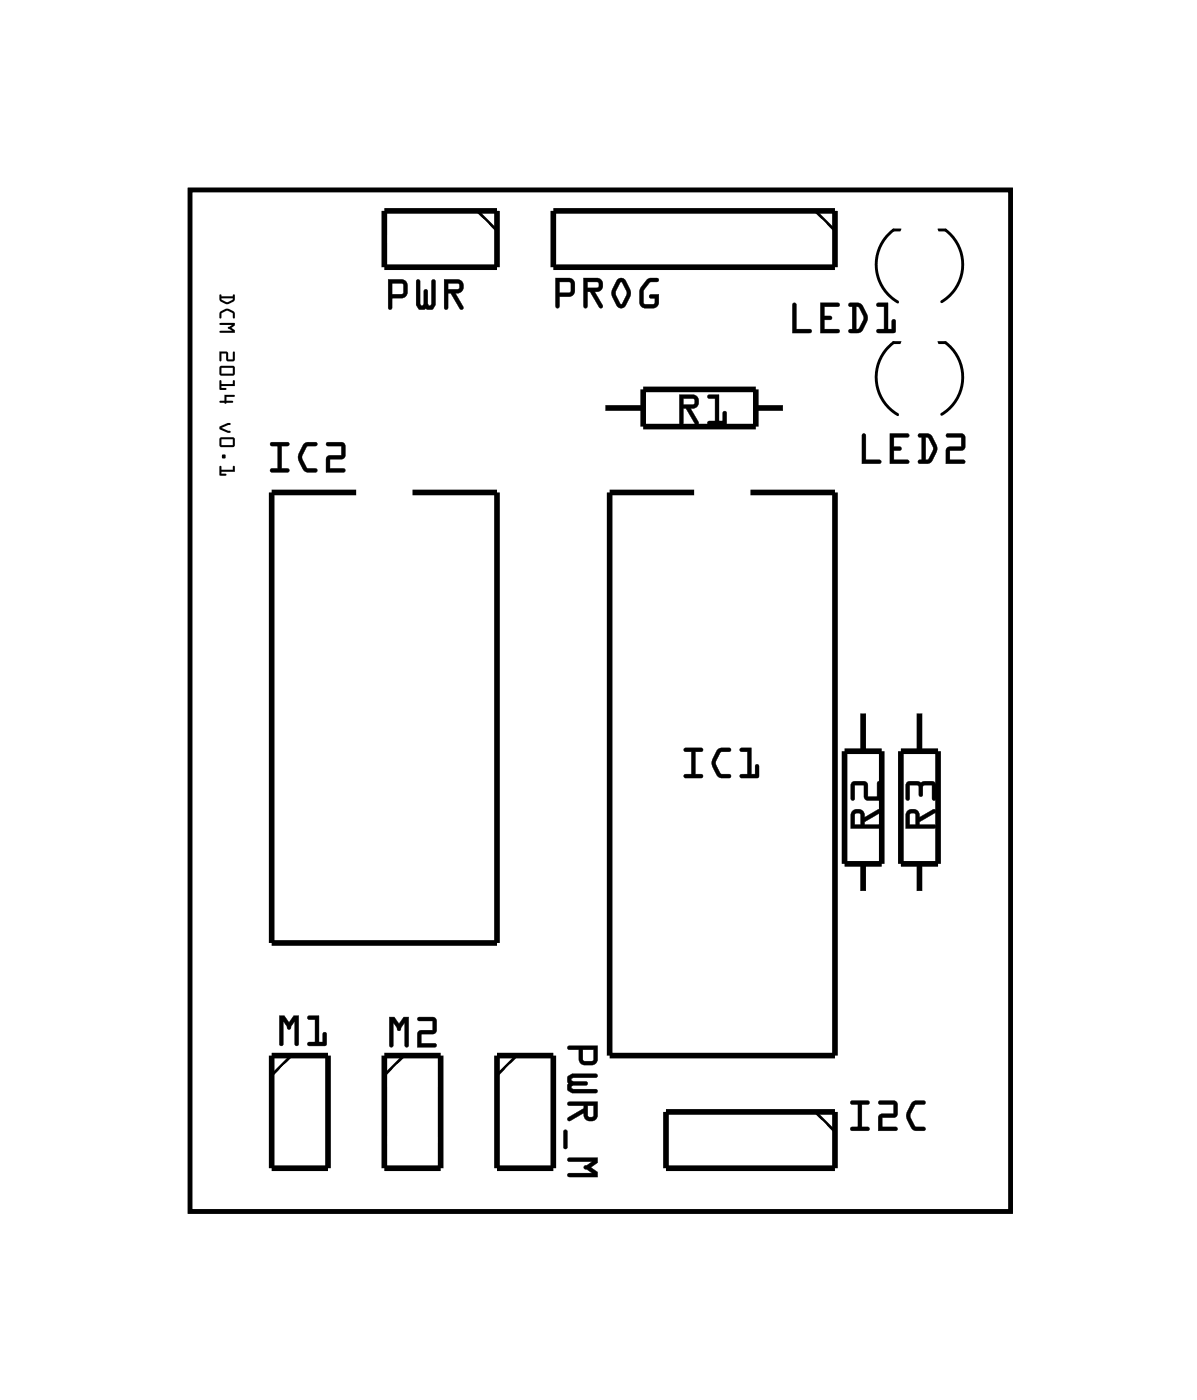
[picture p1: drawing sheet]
<svg xmlns="http://www.w3.org/2000/svg" width="54mm" height="63mm" viewBox="0 0 54 63" stroke-linecap="round" stroke-linejoin="round" font-family="sans-serif">
<path d="M8.6 8.6h37v46h-37z" fill="none" stroke="#000" stroke-width=".2"/>
<path d="M8.6 8.6h37v46h-37z" fill="none" stroke="#000" stroke-width=".05"/>
<g fill="none" stroke="#000" stroke-width=".25">
<path d="M17.3 9.5h5.1v2.6h-5.1zM25 9.5h12.7v2.6h-12.7zM27.2 18.4h1.8M29 17.6h5.1v1.6h-5.1zM34.1 18.4h1.3M16.1 22.2h-3.8v20.3h10.1v-20.3h-3.8M31.3 22.2h-3.8v25.4h10.2v-25.4h-3.9M38.1 33.9h1.7v5.1h-1.7zM38.9 32.1v1.8M38.9 39v1.3M40.6 33.9h1.7v5.1h-1.7zM41.5 32.1v1.8"/>
<path d="M41.5 39v1.3M12.3 47.6h2.5v5.1h-2.5zM17.3 47.6h2.6v5.1h-2.6zM22.4 47.6h2.6v5.1h-2.6zM30 50.2h7.7v2.5h-7.7z"/>
</g>
<path d="M21.5 9.5l.9 .9M36.8 9.5l.9 .9M40.6 10.4a.97 .97 0 0 0-1 .8 1.95 1.95 0 0 0 .9 2.4M40.6 15.5a.97 .97 0 0 0-1 .8 1.95 1.95 0 0 0 .9 2.4M42.3 10.4h.3a1.95 1.95 0 0 1-.1 3.2M42.3 15.5h.3a1.95 1.95 0 0 1-.1 3.2M13.1 47.6l-.8 .9M18.2 47.6l-.9 .9M23.3 47.6l-.9 .9M36.8 50.2l.9 .8" fill="none" stroke="#000" stroke-width=".13"/>
<g fill="#000">
<path d="M9.9 13.3l.1 .1h.5l.1-.1v.3a.41 .41 0 0 1-.6 0zM10 13.5l.2 .1 .3-.1zM9.9 14.1l.4-.2 .3 .2v.2h-.1v-.2l-.3-.1-.2 .1-.1 .3zM9.9 14.6h.7v.1l-.2 .1 .2 .1v.1h-.7v-.1h.6l-.2-.1 .2-.1h-.6zM9.9 15.9h.4v.3h.2l.1-.3v.3l-.3 .1-.1-.4h-.2l-.1 .4zM9.9 16.5h.6l.1 .4h-.6zM10 16.6v.3h.5v-.3zM9.9 17.2h.1v.1h.5l.1-.2v.3h-.6v.1l.2 .1h-.3zM10.1 17.8h.5v.1h-.4v.2h.3v.1h-.6v-.1h.2zM9.9 19.2l.5-.1v.1l-.4 .1 .4 .2-.5-.1zM9.9 19.8l.6-.1 .1 .4-.6 .1zM10 19.8v.3h.5v-.3zM10 20.5h.2v.2h-.2zM9.9 21h.1v.2h.5l.1-.2v.3h-.6v.1h.2l-.3 .1z"/>
<path d="M9.9 13.3l.1 .1h.5l.1-.1v.2l-.4 .2-.3-.1zM9.9 13.3v.3l.3 .1h.1l.3-.2v-.2l-.1 .1h-.5zM10 13.5l.2 .1 .3-.1zM10 13.5h.5l-.3 .1zM9.9 14.1l.4-.2 .3 .2v.2h-.1v-.2l-.3-.1-.2 .1-.1 .3zM9.9 14.1v.3l.1-.3 .2-.1 .3 .1v.2h.1v-.2l-.3-.2zM9.9 14.6h.7v.1l-.2 .1 .2 .1v.1h-.7v-.1h.6l-.2-.1 .2-.1h-.6zM9.9 14.6v.1h.6l-.2 .1 .2 .1h-.6v.1h.7v-.1l-.2-.1 .2-.1v-.1zM9.9 15.9h.4v.3h.2l.1-.3v.3l-.3 .1-.1-.4h-.2l-.1 .4zM9.9 15.9v.4l.1-.4h.2l.1 .4 .3-.1v-.3l-.1 .3h-.2v-.3zM9.9 16.5h.6l.1 .4h-.7zM9.9 16.5l.1 .4h.6l-.1-.4zM10 16.6v.3h.5v-.3zM10 16.6h.5v.3h-.5zM9.9 17.2h.1v.1h.5l.1-.2v.3h-.6v.1l.2 .1h-.3zM9.9 17.2v.4h.3l-.2-.1v-.1h.6v-.3l-.1 .2h-.5zM10.1 17.8h.5v.1h-.4v.2h.3v.1h-.6v-.1h.2zM10.1 17.8v.3h-.2v.1h.6v-.1h-.3v-.2h.4v-.1zM9.9 19.2l.5-.1v.1l-.4 .1 .4 .2-.5-.1zM9.9 19.2v.2l.5 .1-.4-.2 .4-.1v-.1zM9.9 19.7h.6l.1 .4-.7 .1zM9.9 19.8l.1 .4 .6-.1-.1-.4zM10 19.8v.3h.5v-.3zM10 19.8h.5v.3h-.5zM10 20.5h.2v.2h-.2zM10 20.5v.2h.2v-.2zM9.9 21h.1v.2h.5l.1-.2v.3h-.6v.1h.2l-.3 .1zM9.9 21v.5l.3-.1h-.2v-.1h.6v-.3l-.1 .2h-.5z"/>
<path d="M17.5 12.6h.7l.2 .3-.1 .5h-.6v.5a.1 .1 0 0 1-.1 .1 .1 .1 0 0 1-.1-.1zM17.5 12.6v1.3l.1 .1 .1-.1v-.5h.6l.1-.5-.2-.3zM17.7 12.8v.5l.5-.1v-.4zM17.7 12.8h.5v.5h-.5zM18.8 12.6l.2 .1v1.1l.1-.1v-.6a.1 .1 0 0 1 .1-.1 .1 .1 0 0 1 .1 .1v.6l.1 .1 .1-1.1a.1 .1 0 0 1 0-.1 .1 .1 0 0 1 .1 .1v1.1l-.1 .2-.3-.1-.3 .1-.1-.2zM18.8 12.6v1.2l.1 .1h.3h.3l.1-.1v-1.1l-.1-.1v.1v1l-.2 .1v-.1v-.6h-.1l-.1 .6-.1 .1-.1-1.1zM20 12.6h.6a.32 .32 0 0 1 .3 .4 .32 .32 0 0 1-.4 .2l.4 .6a.1 .1 0 0 1 0 .2 .11 .11 0 0 1-.2-.1l-.4-.7h-.1v.7a.1 .1 0 0 1-.1 .1 .1 .1 0 0 1-.1-.1zM20 12.6l.1 1.4 .1-.1v-.7h.1l.4 .7h.2l-.4-.7a.31 .31 0 0 0 .4-.2 .31 .31 0 0 0-.3-.4zM20.2 12.8v.2h.5v-.2zM20.2 12.8h.5v.2l-.5 .1z"/>
<path d="M17.5 12.6h.7l.2 .3-.1 .5h-.6v.5l-.1 .1-.1-.1zM17.7 12.8v.5l.5-.1v-.4zM18.8 12.6l.1 .1 .1 1.1 .1-.1v-.6l.1-.1 .1 .1v.6v.1l.2-.1v-1v-.1l.1 .1v1.1l-.1 .2h-.6l-.1-.2zM20 12.6h.6a.31 .31 0 0 1 .3 .4 .31 .31 0 0 1-.4 .2l.4 .7-.1 .1-.5-.8h-.1v.7l-.1 .1zM20.2 12.8v.2h.5v-.2z"/>
<path d="M25 12.5l.8 .1 .1 .2-.1 .5-.6 .1v.4a.1 .1 0 0 1-.1 .1 .1 .1 0 0 1-.1-.1zM25.1 12.5v1.3v.1l.1-.1v-.4l.6-.1 .1-.5-.1-.2zM25.2 12.7v.5h.5v-.5zM25.2 12.7h.5v.5h-.5zM26.3 12.5h.6a.32 .32 0 0 1 .3 .4 .32 .32 0 0 1-.4 .3l.4 .6a.1 .1 0 0 1-.1 .1 .1 .1 0 0 1-.1 0l-.4-.7h-.1v.6a.1 .1 0 0 1-.1 .1 .1 .1 0 0 1-.1-.1zM26.3 12.5l.1 1.4 .1-.1v-.6h.1l.4 .7 .2-.1-.4-.6a.31 .31 0 0 0 .4-.3 .31 .31 0 0 0-.3-.4zM26.5 12.7v.3l.5-.1-.1-.2zM26.5 12.7h.5v.2l-.5 .1zM27.8 12.6l.2-.1 .2 .1 .2 .5-.2 .7a.24 .24 0 0 1-.4 0l-.2-.6zM27.8 12.6l-.2 .6 .2 .6a.24 .24 0 0 0 .4 0l.2-.6-.2-.5a.23 .23 0 0 0-.4-.1zM28 12.7l-.2 .4 .2 .6 .3-.5zM28 12.7l.3 .5-.3 .5-.2-.4zM29.1 12.6l.5-.1a.1 .1 0 0 1 .1 .1 .1 .1 0 0 1-.1 .1h-.3l-.3 .4v.6h.5v-.2h-.1a.1 .1 0 0 1-.1-.1 .1 .1 0 0 1 .1-.1h.3l-.1 .5-.2 .1-.5-.1-.1-.2v-.6zM29.1 12.6h.1a.9 .9 0 0 0-.2 1.3h.5l.2-.3v-.3h-.3l-.1 .1h.2v.3h-.5v-.7l.3-.3h.3l.1-.1-.3-.1z"/>
<path d="M25.1 12.5l.7 .1 .1 .2-.1 .5-.6 .1v.4l-.1 .1v-.1zM25.2 12.7v.5h.5v-.5zM26.3 12.5h.6a.32 .32 0 0 1 .3 .4 .32 .32 0 0 1-.4 .3l.4 .6-.2 .1-.4-.7h-.1v.6l-.1 .1zM26.5 12.7v.3l.5-.1v-.2zM27.8 12.6l.2-.1 .2 .1 .2 .5-.2 .7a.23 .23 0 0 1-.4 0l-.2-.6zM28 12.7l-.2 .6 .2 .4 .3-.5zM29.1 12.6l.3-.1h.3v.1v.1h-.4l-.2 .4-.1 .6h.5v-.2h-.2v-.2h.4v.4l-.2 .2h-.4l-.2-.1-.1-.2a.94 .94 0 0 1 .3-1z"/>
<path d="M30.6 17.8h.6a.32 .32 0 0 1 .3 .4 .32 .32 0 0 1-.4 .2l.4 .6a.1 .1 0 0 1 0 .2 .11 .11 0 0 1-.2-.1l-.4-.7h-.1v.7a.1 .1 0 0 1-.1 .1 .1 .1 0 0 1-.1-.1zM30.6 17.8l.1 1.4 .1-.1v-.7h.1l.4 .7h.2l-.4-.7a.31 .31 0 0 0 .4-.2 .31 .31 0 0 0-.3-.4zM30.8 18v.2h.5v-.2zM30.8 18h.5v.2l-.5 .1zM31.9 17.8h.5v1.2h.2v-.4a.1 .1 0 0 1 .1-.1 .1 .1 0 0 1 .1 .1l-.1 .5-.7 .1a.1 .1 0 0 1-.1-.1 .1 .1 0 0 1 .1-.1h.2v-1h-.3zM31.9 17.8l.1 .2h.3v1h-.3l-.1 .1 .8 .1v-.6h-.1v.4h-.2v-1.2z"/>
<path d="M30.6 17.8h.6a.32 .32 0 0 1 .3 .4 .32 .32 0 0 1-.4 .2l.4 .7-.1 .1-.5-.8h-.1v.7l-.1 .1zM30.8 18v.2h.5v-.2zM31.9 17.8h.5v1.2h.2v-.4l.1-.1v.7l-.8-.1 .1-.1h.2v-1h-.2z"/>
<path d="M35.8 13.7h.1v1.1h.6a.1 .1 0 0 1 .1 .1 .1 .1 0 0 1-.1 .1h-.8zM35.8 13.7l-.1 1.3h.8v-.1h-.6v-1.2zM37 13.7h.8a.1 .1 0 0 1 .1 0 .1 .1 0 0 1-.1 .1h-.6v.5l.2-.1a.1 .1 0 0 1 .1 .1 .1 .1 0 0 1-.1 .1h-.2v.4h.6a.1 .1 0 0 1 .1 .1 .1 .1 0 0 1-.1 .1h-.8zM37 13.7v1.3h.8v-.1h-.6v-.5h.3v-.1h-.3v-.5h.6l.1-.1zM38.3 13.7h.5l.3 .6-.2 .6-.6 .1a.1 .1 0 0 1-.1-.1 .1 .1 0 0 1 .1-.1h.1v-1h-.1zM38.3 13.7v.1h.1v1.1h-.1v.1h.4l.4-.5v-.3l-.3-.5zM38.6 13.8v1h.1l.2-.5-.2-.4zM38.6 13.8l.2 .1 .2 .4-.3 .6h-.1zM39.5 13.7h.6l-.1 1.1h.2v-.3a.1 .1 0 0 1 .1-.1 .1 .1 0 0 1 .1 .1v.5h-.8a.1 .1 0 0 1-.1-.1 .1 .1 0 0 1 .1-.1h.3v-1h-.3zM39.6 13.7v.1h.3v1.1h-.3l-.1 .1h.8v-.6l-.1 .1v.4h-.2v-1.2z"/>
<path d="M35.8 13.7h.1v1.1l.6 .1v.1h-.8zM37 13.7h.9l-.1 .1h-.6v.5h.3v.1h-.3v.4l.6 .1v.1h-.8zM38.3 13.7h.5a.8 .8 0 0 1 .1 1.2l-.2 .1h-.4v-.1l.1-.1v-1h-.1zM38.6 13.8v1h.1l.3-.5-.3-.4zM39.5 13.7h.5v1.1h.2v-.3l.1-.1v.6h-.8l.1-.1 .3-.1v-1h-.3z"/>
<path d="M12.2 20l.8-.1a.1 .1 0 0 1 .1 .1 .1 .1 0 0 1-.1 .1h-.3v1h.3a.1 .1 0 0 1 .1 .1 .1 .1 0 0 1-.1 .1h-.7a.1 .1 0 0 1-.1-.1 .1 .1 0 0 1 .1-.1h.2v-1h-.3zM12.2 20v.1h.3v1h-.3v.1l.8 .1v-.2h-.3v-1h.3v-.1zM13.7 20l.5-.1a.1 .1 0 0 1 .1 .1 .1 .1 0 0 1-.1 .1h-.3l-.3 .5 .3 .5h.3a.1 .1 0 0 1 .1 .1 .1 .1 0 0 1-.1 .1h-.4l-.3-.5-.1-.3zM13.7 20l-.2 .4a.83 .83 0 0 0 .3 .9h.4l.1-.1v-.1h-.5l-.2-.4v-.2l.2-.4h.5v-.1h-.4zM14.7 20l.7-.1 .2 .2-.1 .6h-.6v.4h.6a.1 .1 0 0 1 .1 .1 .1 .1 0 0 1-.1 .1h-.8v-.7l.7-.1v-.4h-.6zM14.7 20l.1 .1h.6v.4l-.6 .1-.1 .7h.8v-.2h-.6v-.4h.6l.1-.6-.2-.1z"/>
<path d="M12.2 20h.8v.1h-.3v1h.3v.2h-.8v-.2h.3v-1h-.3zM13.7 20l.2-.1 .4 .1v.1h-.5l-.2 .5 .2 .5h.5v.2h-.1a.6 .6 0 0 1-.7-.6v-.3zM14.7 20l.7-.1 .2 .2-.1 .6h-.6v.4h.6v.2h-.8l.1-.7 .6-.1v-.4h-.6z"/>
<path d="M30.9 33.8l.7-.1a.1 .1 0 0 1 .1 .1 .1 .1 0 0 1-.1 .1h-.2v1h.2a.1 .1 0 0 1 .1 .1 .1 .1 0 0 1-.1 .1h-.7a.1 .1 0 0 1-.1-.1 .1 .1 0 0 1 .1-.1h.3v-1h-.3zM30.9 33.8v.1h.3v1h-.3l-.1 .1 .8 .1v-.2h-.3v-1h.3l.1-.1zM32.3 33.8l.6-.1a.1 .1 0 0 1 .1 .1 .1 .1 0 0 1-.1 .1h-.4l-.2 .5 .2 .5h.4a.1 .1 0 0 1 .1 .1 .1 .1 0 0 1-.1 .1h-.5l-.3-.5v-.3zM32.4 33.8l-.3 .4a.83 .83 0 0 0 .4 .9h.4l.1-.1-.1-.1h-.4l-.2-.4v-.2l.2-.4h.4l.1-.1-.1-.1h-.4zM33.4 33.8l.5-.1v1.2h.1v-.3a.1 .1 0 0 1 .1-.1 .1 .1 0 0 1 .1 .1v.5h-.8a.1 .1 0 0 1-.1-.1 .1 .1 0 0 1 .1-.1h.3v-1h-.3zM33.4 33.8v.1h.3v1h-.3v.1l.8 .1v-.6h-.1v.4h-.2v-1.2z"/>
<path d="M30.9 33.8h.8l-.1 .1h-.2v1h.2v.2l-.8-.1 .1-.1h.3v-1h-.3zM32.3 33.8l.2-.1 .5 .1-.1 .1h-.4l-.2 .5 .2 .5h.4l.1 .1-.1 .1a.6 .6 0 0 1-.8-.6v-.3zM33.4 33.8l.5-.1v1.2h.1l.1-.4h.1v.6l-.8-.1v-.1h.3v-1h-.3z"/>
<path d="M38.9 19.6h.2l-.1 1.1h.6a.1 .1 0 0 1 .1 .1 .1 .1 0 0 1-.1 .1h-.7zM38.9 19.6v1.3h.8v-.1l-.7-.1v-1.1zM40.1 19.5h.8a.1 .1 0 0 1 .1 .1 .1 .1 0 0 1-.1 .1h-.6v.4h.3a.1 .1 0 0 1 .1 .1 .1 .1 0 0 1-.1 .1h-.3v.4h.6a.1 .1 0 0 1 .1 .1 .1 .1 0 0 1-.1 .1h-.8zM40.1 19.6v1.3h.8v-.1l-.6-.1v-.4h.3v-.1h-.3v-.5h.6l.1-.1zM41.4 19.6h.5l.4 .6-.3 .6-.5 .1a.1 .1 0 0 1-.1-.1 .1 .1 0 0 1 .1-.1h.1v-1h-.2zM41.4 19.6v.1h.2v1l-.2 .1v.1h.5l.3-.5v-.3l-.3-.5zM41.7 19.7v1h.2l.2-.5-.2-.4zM41.7 19.7l.2 .1 .2 .4-.3 .5h-.1zM42.7 19.6l.6-.1 .2 .2v.6h-.7v.4h.6a.1 .1 0 0 1 .1 .1 .1 .1 0 0 1-.1 .1h-.8l.1-.7 .6-.1v-.4h-.6zM42.7 19.6v.1h.7v.5h-.7v.7h.8v-.1l-.7-.1v-.4h.7v-.6l-.2-.1z"/>
<path d="M38.9 19.6h.1v1.1h.7v.2h-.8zM40.1 19.6h.9l-.1 .1h-.6v.4l.3 .1h.1l-.1 .1h-.3v.4h.6v.2h-.8zM41.4 19.6h.5a.8 .8 0 0 1 .1 1.2l-.1 .1h-.5v-.1l.2-.1v-1h-.2zM41.7 19.7v1h.1l.3-.5-.2-.4zM42.7 19.6h.6l.2 .1v.6h-.7v.4h.7v.2h-.8v-.7l.6-.1v-.4h-.6z"/>
<path d="M38.4 36.6a.32 .32 0 0 1 .4-.1 .32 .32 0 0 1 .2 .4l.7-.4v.1l-.7 .5v.1h.6l.1 .1-1.3 .1zM38.6 36.7l-.1 .5h.3v-.5zM38.4 35.3h.6l.1 .1v.5h.5v-.6l.1-.1v.9h-.7v-.7h-.5v.6l-.1 .1z"/>
<path d="M38.4 36.6a.32 .32 0 0 1 .4-.1 .32 .32 0 0 1 .2 .4l.6-.4a.1 .1 0 0 1 .1 0 .1 .1 0 0 1 0 .2l-.7 .4v.1h.6a.1 .1 0 0 1 .1 .1 .1 .1 0 0 1-.1 .1h-1.2v-.6zM38.4 36.6v.8l1.3-.1-.1-.1h-.6v-.1l.7-.4v-.2l-.7 .4a.31 .31 0 0 0-.2-.4 .31 .31 0 0 0-.4 .1zM38.6 36.7l-.1 .5h.3v-.5zM38.6 36.7h.2v.5h-.3zM38.4 35.3h.7v.6h.5l-.1-.6a.1 .1 0 0 1 .1-.1 .1 .1 0 0 1 .1 .1v.8h-.7v-.7h-.5v.6a.1 .1 0 0 1 0 .1 .1 .1 0 0 1-.1-.1zM38.4 35.3v.8l.1-.1v-.6h.5v.6l.7 .1v-.8h-.1v.6h-.5v-.5l-.1-.1z"/>
<path d="M40.9 36.6a.32 .32 0 0 1 .4-.1 .32 .32 0 0 1 .2 .4l.6-.4 .1 .1-.7 .5v.1h.6l.1 .1-1.4 .1zM41 36.7v.5h.3v-.5zM40.9 35.3h1.2l.1 .1v.7h-.2v-.7h-.4v.5h-.1h-.1v-.5h-.4v.6l-.1 .1z"/>
<path d="M40.9 36.6a.32 .32 0 0 1 .4-.1 .32 .32 0 0 1 .2 .4l.6-.4a.1 .1 0 0 1 .1 0 .1 .1 0 0 1 0 .2l-.7 .4v.1h.6a.1 .1 0 0 1 .1 .1 .1 .1 0 0 1-.1 .1h-1.3v-.6zM40.9 36.6l-.1 .8 1.4-.1-.1-.1h-.6v-.1l.7-.4-.1-.2-.6 .4a.31 .31 0 0 0-.2-.4 .31 .31 0 0 0-.4 .1zM41.1 36.7l-.1 .5h.3v-.5zM41 36.7h.3v.5h-.3zM40.9 35.3l1.2-.1 .1 .2v.6a.1 .1 0 0 1-.1 .1 .1 .1 0 0 1-.1-.1v-.6h-.4v.4a.1 .1 0 0 1-.1 .1 .1 .1 0 0 1-.1-.1v-.4h-.4v.6a.1 .1 0 0 1-.1 .1 .1 .1 0 0 1-.1-.1zM40.9 35.3v.8l.1-.1v-.6h.4v.5h.1h.1v-.5h.4v.7h.2v-.7l-.1-.1z"/>
<path d="M12.6 45.8h.2l.2 .3 .2-.3h.3v1.3a.1 .1 0 0 1-.1 .1 .1 .1 0 0 1-.1-.1v-1l-.2 .2a.1 .1 0 0 1-.1 .1 .1 .1 0 0 1-.1-.1l-.1-.2v1a.1 .1 0 0 1-.1 .1 .1 .1 0 0 1-.1-.1zM12.6 45.8v1.3l.1 .1 .1-.1v-1.1l.2 .4 .3-.4v1.1l.1 .1 .1-1.4h-.3l-.2 .3-.2-.3zM13.9 45.8h.5v1.2h.2l-.1-.4a.1 .1 0 0 1 .1-.1 .1 .1 0 0 1 .1 .1v.6h-.8a.1 .1 0 0 1 0-.1 .1 .1 0 0 1 0-.1h.3v-1h-.3zM13.9 45.8v.2h.3v1h-.3v.1l.8 .1v-.6h-.1v.4h-.2v-1.2z"/>
<path d="M12.6 45.8h.2l.2 .3 .2-.3h.3l-.1 1.4-.1-.1v-1l-.2 .2a.1 .1 0 0 1-.1 .1 .1 .1 0 0 1-.1-.1l-.1-.2v1l-.1 .1zM13.9 45.8h.5v1.2h.2v-.4h.1v.6l-.8-.1v-.1h.3v-1h-.3z"/>
<path d="M17.5 45.9h.3l.2 .3 .2-.3h.2v1.2a.1 .1 0 0 1-.1 .1 .1 .1 0 0 1-.1-.1l.1-1-.2 .3a.1 .1 0 0 1-.1 .1 .1 .1 0 0 1-.1-.1l-.2-.3v1a.1 .1 0 0 1-.1 .1 .1 .1 0 0 1-.1-.1zM17.6 45.9v1.3h.1v-.1v-1l.3 .4 .3-.4v1l.1 .1v-1.3h-.2l-.2 .3-.2-.3zM18.8 45.9h.7l.2 .1-.1 .6h-.6v.5h.6a.1 .1 0 0 1 .1 0 .1 .1 0 0 1-.1 .1h-.8l.1-.7h.6v-.4h-.6zM18.9 45.9v.1h.6v.5h-.6l-.1 .7h.8v-.1h-.6v-.5h.6l.1-.6-.2-.1z"/>
<path d="M17.6 45.9h.2l.2 .3 .2-.3h.2v1.3l-.1-.1v-1l-.2 .3a.1 .1 0 0 1-.1 .1 .1 .1 0 0 1-.1-.1l-.2-.3v1l-.1 .1zM18.8 45.9h.7l.2 .1-.1 .6h-.6v.5h.6v.1h-.8l.1-.7h.6v-.4l-.6-.1z"/>
<path d="M25.6 47.2h1.3v.7l-.1 .1h-.5l-.2-.1v-.6h-.5zM26.3 47.3v.5h.4l.1-.5zM25.6 48.5l.2-.1h1.1v.2h-1.1v.1v.1h.6l.1 .1-.1 .1h-.6v.1h1.1v.1l-1.1 .1-.2-.2zM25.6 49.7h1.3v.6a.32 .32 0 0 1-.3 .3 .32 .32 0 0 1-.3-.4l-.7 .4v-.2l.7-.4v-.1h-.7zM26.5 49.9v.4l.2 .1 .1-.5zM25.4 51h.2v.7l-.1 .1-.1-.1zM25.6 52.2h1.3v.2l-.3 .3 .3 .2v.2l-1.3-.1 .1-.1h1l-.2-.2a.1 .1 0 0 1-.2 0 .11 .11 0 0 1 .2-.1l.2-.2h-1z"/>
<path d="M25.6 47.2h1.4l-.1 .7-.1 .1h-.5l-.2-.1v-.6h-.5zM25.6 47.2v.1h.5v.6l.2 .1h.5l.1-.1v-.7zM26.3 47.3v.5h.4l.1-.5zM26.3 47.3h.5l-.1 .5h-.4zM25.6 48.5l.2-.1h1.1a.1 .1 0 0 1 .1 .1 .1 .1 0 0 1-.1 .1l-1.1 .1v.1h.6a.1 .1 0 0 1 .1 .1 .1 .1 0 0 1-.1 .1h-.6v.1h1.1a.1 .1 0 0 1 .1 .1 .1 .1 0 0 1-.1 .1h-1.1l-.2-.1zM25.6 48.5v.6l.2 .2 1.1-.1v-.1h-1.1v-.2h.7l-.1-.1h-.6v-.1v-.1h1.1v-.2h-1.1zM25.6 49.7h1.4v.6a.32 .32 0 0 1-.4 .3 .32 .32 0 0 1-.3-.4l-.6 .4a.1 .1 0 0 1-.1-.1 .1 .1 0 0 1 0-.1l.7-.4v-.1h-.7zM25.6 49.7v.2h.7v.1l-.7 .4v.2l.7-.4a.31 .31 0 0 0 .3 .4 .31 .31 0 0 0 .3-.3v-.6zM26.5 49.9v.4l.2 .1 .1-.5zM26.5 49.9h.3l-.1 .5-.2-.1zM25.4 51h.2v.7a.1 .1 0 0 1-.1 .1 .1 .1 0 0 1-.1-.1zM25.4 51v.7l.1 .1 .1-.1v-.7zM25.6 52.2h1.4v.2l-.4 .3 .4 .2v.2h-1.3a.1 .1 0 0 1-.1-.1 .1 .1 0 0 1 .1-.1h1l-.2-.1a.11 .11 0 0 1-.2-.1 .11 .11 0 0 1 .2-.1l.2-.2h-1l-.1-.1zM25.6 52.3l.1 .1h1l-.4 .3 .4 .2h-1l-.1 .1v.1h1.3v-.2l-.3-.2 .3-.3v-.2z"/>
<path d="M38.4 49.7l.7-.1a.1 .1 0 0 1 .1 .1 .1 .1 0 0 1-.1 .1h-.2v1h.2a.1 .1 0 0 1 .1 .1 .1 .1 0 0 1-.1 .1h-.7a.1 .1 0 0 1-.1-.1 .1 .1 0 0 1 .1-.1h.3v-1h-.3zM38.4 49.7v.1h.3v1h-.3v.1l.8 .1v-.2h-.3v-1h.3v-.1zM39.6 49.7l.7-.1 .2 .2-.1 .6h-.6v.4h.6a.1 .1 0 0 1 .1 .1 .1 .1 0 0 1-.1 .1h-.8v-.7l.7-.1v-.4h-.6zM39.6 49.7l.1 .1h.6v.4l-.6 .1-.1 .7h.8v-.2h-.6v-.4h.6l.1-.6-.2-.1zM41.1 49.7l.5-.1a.1 .1 0 0 1 .1 .1 .1 .1 0 0 1-.1 .1h-.3l-.2 .5 .2 .5h.3a.1 .1 0 0 1 .1 .1 .1 .1 0 0 1-.1 .1h-.4l-.3-.5v-.3zM41.1 49.7l-.2 .4a.83 .83 0 0 0 .3 .9h.4l.1-.1v-.1h-.4l-.2-.4v-.2l.2-.4h.4v-.1h-.4z"/>
<path d="M38.4 49.7h.8v.1h-.3v1h.3v.2h-.9l.1-.2h.3v-1h-.3zM39.6 49.7l.7-.1 .2 .2-.1 .6h-.6v.4h.6v.2h-.8l.1-.7 .6-.1v-.4h-.6zM41.1 49.7l.2-.1 .4 .1v.1h-.4l-.3 .5 .3 .5h.4v.2h-.1a.6 .6 0 0 1-.7-.6v-.3z"/>
</g>
<path d="M12.8 22.8h1.4v1.4h-1.4z" fill="#fff"/>
<path d="M12.8 22.8h1.4v1.4h-1.4z" fill="none" stroke="#fff" stroke-width=".76" stroke-linecap="butt"/>
<circle cx="13.5" cy="23.5" r=".7" fill="#fff"/>
<circle cx="13.5" cy="23.5" r=".7" fill="none" stroke="#fff" stroke-width=".76" stroke-linecap="butt"/>
<circle cx="21.1" cy="23.5" r=".7" fill="#fff"/>
<circle cx="21.1" cy="23.5" r=".7" fill="none" stroke="#fff" stroke-width=".76" stroke-linecap="butt"/>
<circle cx="13.5" cy="26" r=".7" fill="#fff"/>
<circle cx="13.5" cy="26" r=".7" fill="none" stroke="#fff" stroke-width=".76" stroke-linecap="butt"/>
<circle cx="21.1" cy="26" r=".7" fill="#fff"/>
<circle cx="21.1" cy="26" r=".7" fill="none" stroke="#fff" stroke-width=".76" stroke-linecap="butt"/>
<circle cx="13.5" cy="28.6" r=".7" fill="#fff"/>
<circle cx="13.5" cy="28.6" r=".7" fill="none" stroke="#fff" stroke-width=".76" stroke-linecap="butt"/>
<circle cx="21.1" cy="28.6" r=".7" fill="#fff"/>
<circle cx="21.1" cy="28.6" r=".7" fill="none" stroke="#fff" stroke-width=".76" stroke-linecap="butt"/>
<circle cx="13.5" cy="31.1" r=".7" fill="#fff"/>
<circle cx="13.5" cy="31.1" r=".7" fill="none" stroke="#fff" stroke-width=".76" stroke-linecap="butt"/>
<circle cx="21.1" cy="31.1" r=".7" fill="#fff"/>
<circle cx="21.1" cy="31.1" r=".7" fill="none" stroke="#fff" stroke-width=".76" stroke-linecap="butt"/>
<circle cx="13.5" cy="33.6" r=".7" fill="#fff"/>
<circle cx="13.5" cy="33.6" r=".7" fill="none" stroke="#fff" stroke-width=".76" stroke-linecap="butt"/>
<circle cx="21.1" cy="33.6" r=".7" fill="#fff"/>
<circle cx="21.1" cy="33.6" r=".7" fill="none" stroke="#fff" stroke-width=".76" stroke-linecap="butt"/>
<circle cx="13.5" cy="36.2" r=".7" fill="#fff"/>
<circle cx="13.5" cy="36.2" r=".7" fill="none" stroke="#fff" stroke-width=".76" stroke-linecap="butt"/>
<circle cx="21.1" cy="36.2" r=".7" fill="#fff"/>
<circle cx="21.1" cy="36.2" r=".7" fill="none" stroke="#fff" stroke-width=".76" stroke-linecap="butt"/>
<circle cx="13.5" cy="38.7" r=".7" fill="#fff"/>
<circle cx="13.5" cy="38.7" r=".7" fill="none" stroke="#fff" stroke-width=".76" stroke-linecap="butt"/>
<circle cx="21.1" cy="38.7" r=".7" fill="#fff"/>
<circle cx="21.1" cy="38.7" r=".7" fill="none" stroke="#fff" stroke-width=".76" stroke-linecap="butt"/>
<circle cx="13.5" cy="41.3" r=".7" fill="#fff"/>
<circle cx="13.5" cy="41.3" r=".7" fill="none" stroke="#fff" stroke-width=".76" stroke-linecap="butt"/>
<circle cx="21.1" cy="41.3" r=".7" fill="#fff"/>
<circle cx="21.1" cy="41.3" r=".7" fill="none" stroke="#fff" stroke-width=".76" stroke-linecap="butt"/>
<circle cx="23.7" cy="48.9" r=".74" fill="#fff"/>
<circle cx="23.7" cy="48.9" r=".74" fill="none" stroke="#fff" stroke-width=".76" stroke-linecap="butt"/>
<circle cx="23.7" cy="51.4" r=".74" fill="#fff"/>
<circle cx="23.7" cy="51.4" r=".74" fill="none" stroke="#fff" stroke-width=".76" stroke-linecap="butt"/>
<circle cx="18.6" cy="48.9" r=".74" fill="#fff"/>
<circle cx="18.6" cy="48.9" r=".74" fill="none" stroke="#fff" stroke-width=".76" stroke-linecap="butt"/>
<circle cx="18.6" cy="51.4" r=".74" fill="#fff"/>
<circle cx="18.6" cy="51.4" r=".74" fill="none" stroke="#fff" stroke-width=".76" stroke-linecap="butt"/>
<circle cx="13.5" cy="48.9" r=".74" fill="#fff"/>
<circle cx="13.5" cy="48.9" r=".74" fill="none" stroke="#fff" stroke-width=".76" stroke-linecap="butt"/>
<circle cx="13.5" cy="51.4" r=".74" fill="#fff"/>
<circle cx="13.5" cy="51.4" r=".74" fill="none" stroke="#fff" stroke-width=".76" stroke-linecap="butt"/>
<path d="M28.1 22.8h1.4v1.4h-1.4z" fill="#fff"/>
<path d="M28.1 22.8h1.4v1.4h-1.4z" fill="none" stroke="#fff" stroke-width=".76" stroke-linecap="butt"/>
<circle cx="28.8" cy="23.5" r=".7" fill="#fff"/>
<circle cx="28.8" cy="23.5" r=".7" fill="none" stroke="#fff" stroke-width=".76" stroke-linecap="butt"/>
<circle cx="36.4" cy="23.5" r=".7" fill="#fff"/>
<circle cx="36.4" cy="23.5" r=".7" fill="none" stroke="#fff" stroke-width=".76" stroke-linecap="butt"/>
<circle cx="28.8" cy="26" r=".7" fill="#fff"/>
<circle cx="28.8" cy="26" r=".7" fill="none" stroke="#fff" stroke-width=".76" stroke-linecap="butt"/>
<circle cx="36.4" cy="26" r=".7" fill="#fff"/>
<circle cx="36.4" cy="26" r=".7" fill="none" stroke="#fff" stroke-width=".76" stroke-linecap="butt"/>
<circle cx="28.8" cy="28.6" r=".7" fill="#fff"/>
<circle cx="28.8" cy="28.6" r=".7" fill="none" stroke="#fff" stroke-width=".76" stroke-linecap="butt"/>
<circle cx="36.4" cy="28.6" r=".7" fill="#fff"/>
<circle cx="36.4" cy="28.6" r=".7" fill="none" stroke="#fff" stroke-width=".76" stroke-linecap="butt"/>
<circle cx="28.8" cy="31.1" r=".7" fill="#fff"/>
<circle cx="28.8" cy="31.1" r=".7" fill="none" stroke="#fff" stroke-width=".76" stroke-linecap="butt"/>
<circle cx="36.4" cy="31.1" r=".7" fill="#fff"/>
<circle cx="36.4" cy="31.1" r=".7" fill="none" stroke="#fff" stroke-width=".76" stroke-linecap="butt"/>
<circle cx="28.8" cy="33.6" r=".7" fill="#fff"/>
<circle cx="28.8" cy="33.6" r=".7" fill="none" stroke="#fff" stroke-width=".76" stroke-linecap="butt"/>
<circle cx="36.4" cy="33.6" r=".7" fill="#fff"/>
<circle cx="36.4" cy="33.6" r=".7" fill="none" stroke="#fff" stroke-width=".76" stroke-linecap="butt"/>
<circle cx="28.8" cy="36.2" r=".7" fill="#fff"/>
<circle cx="28.8" cy="36.2" r=".7" fill="none" stroke="#fff" stroke-width=".76" stroke-linecap="butt"/>
<circle cx="36.4" cy="36.2" r=".7" fill="#fff"/>
<circle cx="36.4" cy="36.2" r=".7" fill="none" stroke="#fff" stroke-width=".76" stroke-linecap="butt"/>
<circle cx="28.8" cy="38.7" r=".7" fill="#fff"/>
<circle cx="28.8" cy="38.7" r=".7" fill="none" stroke="#fff" stroke-width=".76" stroke-linecap="butt"/>
<circle cx="36.4" cy="38.7" r=".7" fill="#fff"/>
<circle cx="36.4" cy="38.7" r=".7" fill="none" stroke="#fff" stroke-width=".76" stroke-linecap="butt"/>
<circle cx="28.8" cy="41.3" r=".7" fill="#fff"/>
<circle cx="28.8" cy="41.3" r=".7" fill="none" stroke="#fff" stroke-width=".76" stroke-linecap="butt"/>
<circle cx="36.4" cy="41.3" r=".7" fill="#fff"/>
<circle cx="36.4" cy="41.3" r=".7" fill="none" stroke="#fff" stroke-width=".76" stroke-linecap="butt"/>
<circle cx="28.8" cy="43.8" r=".7" fill="#fff"/>
<circle cx="28.8" cy="43.8" r=".7" fill="none" stroke="#fff" stroke-width=".76" stroke-linecap="butt"/>
<circle cx="36.4" cy="43.8" r=".7" fill="#fff"/>
<circle cx="36.4" cy="43.8" r=".7" fill="none" stroke="#fff" stroke-width=".76" stroke-linecap="butt"/>
<circle cx="28.8" cy="46.3" r=".7" fill="#fff"/>
<circle cx="28.8" cy="46.3" r=".7" fill="none" stroke="#fff" stroke-width=".76" stroke-linecap="butt"/>
<circle cx="36.4" cy="46.3" r=".7" fill="#fff"/>
<circle cx="36.4" cy="46.3" r=".7" fill="none" stroke="#fff" stroke-width=".76" stroke-linecap="butt"/>
<circle cx="26.2" cy="18.4" r=".7" fill="#fff"/>
<circle cx="26.2" cy="18.4" r=".7" fill="none" stroke="#fff" stroke-width=".76" stroke-linecap="butt"/>
<circle cx="36.4" cy="18.4" r=".7" fill="#fff"/>
<circle cx="36.4" cy="18.4" r=".7" fill="none" stroke="#fff" stroke-width=".76" stroke-linecap="butt"/>
<circle cx="21.1" cy="10.8" r=".74" fill="#fff"/>
<circle cx="21.1" cy="10.8" r=".74" fill="none" stroke="#fff" stroke-width=".76" stroke-linecap="butt"/>
<circle cx="18.6" cy="10.8" r=".74" fill="#fff"/>
<circle cx="18.6" cy="10.8" r=".74" fill="none" stroke="#fff" stroke-width=".76" stroke-linecap="butt"/>
<circle cx="36.4" cy="10.8" r=".74" fill="#fff"/>
<circle cx="36.4" cy="10.8" r=".74" fill="none" stroke="#fff" stroke-width=".76" stroke-linecap="butt"/>
<circle cx="33.8" cy="10.8" r=".74" fill="#fff"/>
<circle cx="33.8" cy="10.8" r=".74" fill="none" stroke="#fff" stroke-width=".76" stroke-linecap="butt"/>
<circle cx="31.3" cy="10.8" r=".74" fill="#fff"/>
<circle cx="31.3" cy="10.8" r=".74" fill="none" stroke="#fff" stroke-width=".76" stroke-linecap="butt"/>
<circle cx="28.8" cy="10.8" r=".74" fill="#fff"/>
<circle cx="28.8" cy="10.8" r=".74" fill="none" stroke="#fff" stroke-width=".76" stroke-linecap="butt"/>
<circle cx="26.2" cy="10.8" r=".74" fill="#fff"/>
<circle cx="26.2" cy="10.8" r=".74" fill="none" stroke="#fff" stroke-width=".76" stroke-linecap="butt"/>
<circle cx="36.4" cy="51.4" r=".74" fill="#fff"/>
<circle cx="36.4" cy="51.4" r=".74" fill="none" stroke="#fff" stroke-width=".76" stroke-linecap="butt"/>
<circle cx="33.8" cy="51.4" r=".74" fill="#fff"/>
<circle cx="33.8" cy="51.4" r=".74" fill="none" stroke="#fff" stroke-width=".76" stroke-linecap="butt"/>
<circle cx="31.3" cy="51.4" r=".74" fill="#fff"/>
<circle cx="31.3" cy="51.4" r=".74" fill="none" stroke="#fff" stroke-width=".76" stroke-linecap="butt"/>
<circle cx="38.9" cy="31.1" r=".7" fill="#fff"/>
<circle cx="38.9" cy="31.1" r=".7" fill="none" stroke="#fff" stroke-width=".76" stroke-linecap="butt"/>
<circle cx="38.9" cy="41.3" r=".7" fill="#fff"/>
<circle cx="38.9" cy="41.3" r=".7" fill="none" stroke="#fff" stroke-width=".76" stroke-linecap="butt"/>
<circle cx="41.5" cy="31.1" r=".7" fill="#fff"/>
<circle cx="41.5" cy="31.1" r=".7" fill="none" stroke="#fff" stroke-width=".76" stroke-linecap="butt"/>
<circle cx="41.5" cy="41.3" r=".7" fill="#fff"/>
<circle cx="41.5" cy="41.3" r=".7" fill="none" stroke="#fff" stroke-width=".76" stroke-linecap="butt"/>
<circle cx="41.5" cy="13.3" r=".6" fill="#fff"/>
<circle cx="41.5" cy="13.3" r=".6" fill="none" stroke="#fff" stroke-width=".65" stroke-linecap="butt"/>
<path d="M40.9 12.7h1.2v1.2h-1.2z" fill="#fff"/>
<path d="M40.9 12.7h1.2v1.2h-1.2z" fill="none" stroke="#fff" stroke-width=".65" stroke-linecap="butt"/>
<circle cx="41.5" cy="10.8" r=".6" fill="#fff"/>
<circle cx="41.5" cy="10.8" r=".6" fill="none" stroke="#fff" stroke-width=".65" stroke-linecap="butt"/>
<circle cx="41.5" cy="18.4" r=".6" fill="#fff"/>
<circle cx="41.5" cy="18.4" r=".6" fill="none" stroke="#fff" stroke-width=".65" stroke-linecap="butt"/>
<path d="M40.9 17.8h1.2v1.2h-1.2z" fill="#fff"/>
<path d="M40.9 17.8h1.2v1.2h-1.2z" fill="none" stroke="#fff" stroke-width=".65" stroke-linecap="butt"/>
<circle cx="41.5" cy="15.9" r=".6" fill="#fff"/>
<circle cx="41.5" cy="15.9" r=".6" fill="none" stroke="#fff" stroke-width=".65" stroke-linecap="butt"/>
<circle cx="21.7" cy="44.2" r=".35" fill="#fff"/>
<circle cx="21.7" cy="44.2" r=".35" fill="none" stroke="#fff" stroke-width=".55"/>
<circle cx="10.8" cy="10.8" r="1.6" fill="#fff"/>
<circle cx="10.8" cy="10.8" r="1.6" fill="none" stroke="#fff" stroke-width=".25"/>
<circle cx="43.3" cy="52.3" r="1.6" fill="#fff"/>
<circle cx="43.3" cy="52.3" r="1.6" fill="none" stroke="#fff" stroke-width=".25"/>
</svg>
